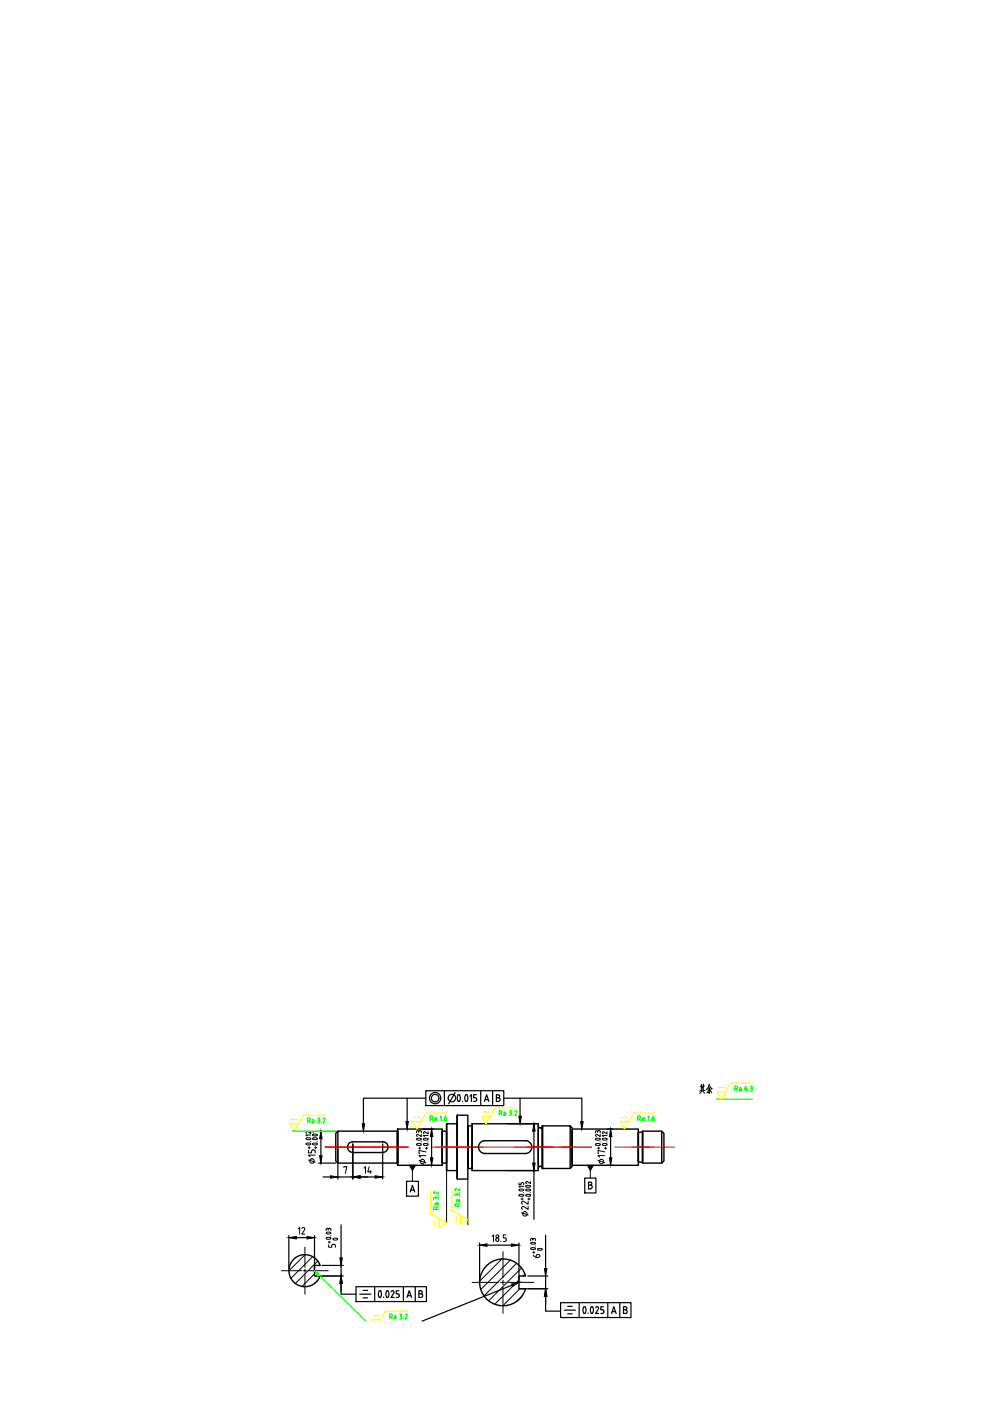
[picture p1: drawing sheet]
<svg xmlns="http://www.w3.org/2000/svg" width="210mm" height="297mm" viewBox="0 0 210 297" stroke-linecap="round" stroke-linejoin="round" font-family="sans-serif">
<defs><g id="words">
<text font-size="5.3" x="147.1" y="233.2">其余</text>
<g font-size="4.4">
<text x="75.8" y="250.1">14</text>
<text x="62.1" y="262.8">12</text>
</g>
</g></defs>
<!-- layer: sdraw -->
<g fill="none" stroke="#000" stroke-width=".3">
<path d="M71.6 239.8h12.7v6.8h-12.7zM71.6 239.8l-.4 .5v5.9l.4 .4M84.3 239.4v7.7h9.5v-7.7h-9.5v7.7M84.3 239.8v6.8M93.8 239.8v6.8h.9v-6.8h-.9v6.8M94.7 238.3v9.9h2.3v-9.9h-2.3v9.9M97 236.4v13.6h2.2v-13.6h-2.2v13.6M99.2 238.7v9h.9v-9h-.9v9M100.1 238.3h14v9.4M100.1 238.3v9.9h14v-.5M100.1 238.3v9.9M114.1 238.7l.1 .2 .4 .2"/>
<path d="M114.1 239.1v8.2M114.6 239.1h.1M114.6 239.1l.4-.2v-.2v9v-.2l-.4-.2M115 238.7h5.9v9h-5.9zM120.9 238.7l.4 .4v8.2l-.4 .4M121.3 239.4v7.7h14v-7.7h-14v7.7M136.2 239.8h4.1v6.8h-4.1zM136.2 239.8v6.8M140.3 239.8l.5 .5v5.9l-.5 .4M74.8 242.1h6.3M74.8 242.1a1.13 1.13 0 0 0-1.1 1.1 1.13 1.13 0 0 0 1.1 1.1M81.1 242.1h.1"/>
<path d="M81.1 242.1a1.13 1.13 0 0 1 1.2 1.1 1.13 1.13 0 0 1-1.2 1.1l-6.3 .1M102.8 244.6h.1M102.8 244.6h8.6M102.8 241.9h8.6M102.8 241.8a1.37 1.37 0 0 0-1.3 1.4 1.37 1.37 0 0 0 1.3 1.4M111.4 241.8a1.37 1.37 0 0 1 1.4 1.4 1.37 1.37 0 0 1-1.4 1.4M114.6 247.3h.1M114.6 247.3l-.4 .2-.1 .2M135.3 240.1v6.3h.9v-6.3h-.9v6.3M67.9 268.3a3.4 3.4 0 0 0-5.3-1.6 3.4 3.4 0 0 0 0 5.4 3.4 3.4 0 0 0 5.3-1.6h-1.2v-2.2h1.1M103.2 268.3a5 5 0 0 1 8.2 2.2h-1.4v2.7h1.4a5 5 0 0 1-7.3 3 5 5 0 0 1-.9-7.9z"/>
</g>
<!-- layer: scenter -->
<path d="M68.9 243.2h17.7M91.5 243.2h33.9M130.4 243.2h12.6" fill="none" stroke="#f00" stroke-width=".21"/>
<!-- layer: sdraw -->
<g fill="none" stroke="#000" stroke-width=".21">
<path d="M65.9 239.9v.4l-.8-.5-.2 .3 .1 .2M67.3 239.9h-1l.2 .2M88.8 240v.1M88.8 239.9l-.3-.2-.1 .1-.1 .4M88.8 239.9l.2-.2 .3 .1v.4M90.8 240v.4l-.8-.4-.2 .2 .1 .2M126.7 239.9l-.2-.2-.2 .1v.4M126.7 240v.1M126.7 239.9l.2-.2 .3 .1 .1 .4M128.7 240v.4l-.8-.4-.2 .2M64.9 242.4l.6-.1 .4 .2a.56 .56 0 0 1-1 0zM64.9 241.3l.6-.1 .4 .2a.56 .56 0 0 1-1 0z"/>
<path d="M65.3 243.3h.5M65.4 243.9v.5h.6v-.3M65.4 245.9l1.4 .5M65.5 243.1v.5M65.8 242h.1M65.9 240.7h-1l.2 .2M66.1 244.1l.1-.3h.3l.3 .3M66.3 242.5l.3-.2 .7 .2a.56 .56 0 0 1-1 0zM66.3 241.4l.3-.2 .7 .2a.56 .56 0 0 1-1 0zM66.3 240.6l.3-.2 .7 .2a.56 .56 0 0 1-1 0zM66.7 243.3h.4M66.8 244.9h-1.4l.3 .3"/>
<path d="M66.8 244.1v.3M66.9 243.1v.5M67.2 242h.1M72.9 247.5v-.1h.6l-.3 1.4M88.3 242.6l.4-.2 .6 .2a.56 .56 0 0 1-1 0zM88.3 241.5l.4-.2 .6 .2a.56 .56 0 0 1-1 0zM88.3 240.7l.2 .3M88.8 243.4h.4M88.8 246l1.5 .5M89 243.2v.5M89.3 242.1h.1M89.3 240.5v.5l-.8-.5-.2 .2"/>
<path d="M89.8 242.5l.6-.1 .4 .2a.54 .54 0 0 1-1 0zM89.8 241.4l.6-.1 .4 .2a.54 .54 0 0 1-1 0zM90.2 243.4h.4M90.3 245h-1.5l.4 .3M90.3 244.2l-1.5-.3v.6h.2M90.4 243.2v.5M90.7 242.1h.1M90.8 240.8h-1l.2 .2M94.7 248.2v11.1M99.2 250v9.7M110 250.8v.4h.5v-.2M110.1 253.3l.6-.1 .3 .2a.56 .56 0 0 1-1 0z"/>
<path d="M110.1 252.2l.6-.1 .3 .1a.56 .56 0 0 1-1 0zM110.5 254.2h.4M110.5 250.9l.2-.2 .3 .2M110.6 257.1l1.4 .5M110.7 254v.4M111 252.9h.1M111 251.5h-1l.2 .2M111 251v.2M111.5 253.4l.3-.2 .7 .2a.56 .56 0 0 1-1 0zM111.5 252.2l.3-.1 .7 .1a.56 .56 0 0 1-1 0zM111.5 251.5l.3-.2 .7 .2a.56 .56 0 0 1-1 0zM111.8 250.5l-.3 .1 .2 .4"/>
<path d="M111.9 254.2h.5M112 255.8v.6l-1.1-.6-.3 .3 .2 .3M112 254.7v.6l-1.1-.6-.3 .3 .2 .3M112.1 254v.4M112.4 252.9h.1M112.5 250.5v.5l-.7-.5M126.3 240.7l.1 .3M126.3 242.5l.6-.1 .4 .2a.56 .56 0 0 1-1 0zM126.3 241.4l.6-.1 .4 .2a.56 .56 0 0 1-1 0zM126.7 243.4h.5M126.8 246l1.4 .5M126.9 243.2v.5"/>
<path d="M127.2 242.1h.1M127.3 240.5v.5l-.8-.5-.2 .2M127.7 240.2l.2 .2M127.8 242.5v.3M127.8 241.4v.2M127.8 242.5l.6-.1 .3 .3-.3 .2-.6-.1M127.8 241.4l.6-.1 .3 .2-.3 .2-.6-.1M128.2 243.4h.4M128.2 245h-1.4l.3 .3M128.2 244.2l-1.4-.3v.6h.2M128.4 243.2v.5M128.7 242.1h.1"/>
<path d="M128.7 240.8h-1l.2 .2M59.7 269.4h4.3M64.3 269.4h.7M64.7 264.4v4.3M64.7 269.1v.7M64.7 270.1v4.3M64.7 266l-3.5 3.4M65.3 269.4h4.3M66.3 266.5l-4.6 4.5M66.7 270.1l-2.7 2.6M67.3 271.5l-.6 .6M67.4 267.4l-4.8 4.7"/>
<path d="M67.8 270.5h4.7M69.1 260.7v.2M69.2 260.6l.2-.2 .2 .2M69.6 263.3h.4M69.6 260.7v.1M69.6 260.6l.2-.2 .3 .1 .1 .4M69.8 263.1v.5M70.1 262h.1M70.1 262.4v.3M70.1 261.3v.2M70.1 262.4l-.6-.1-.3 .2 .3 .3 .6-.1M70.1 261.3l-.6-.1-.3 .2 .3 .2 .6-.1"/>
<path d="M70.6 262.6l.6-.1 .4 .2a.54 .54 0 0 1-1 0zM70.8 263.8l-.4 .2-.1 .4h-.6v-.5M70.8 263.8l.3 .2v.4M100.1 271.9h5.5M104.3 262.1l.3-.3v1.4M105.1 262.8v.1M105.1 262.8a.32 .32 0 0 1 .5-.2 .32 .32 0 0 1 0 .5 .32 .32 0 0 1-.5-.2M106.2 271.9h1M106.2 263.2h.1M106.4 266.9l-4.7 4.7M106.6 265.4v5.5M106.6 271.4v1"/>
<path d="M106.6 272.9v5.6M107.3 261.8h-.6v.7h.5l.1 .4-.1 .3h-.5M107.6 271.9h5.6M108.2 267.2l-6.3 6.2M109.5 267.9l-6.9 6.9M110 271.4l-5.1 5.1M110 273.2h5.9M110.2 273.2l-3.6 3.7M110.6 268.8l-7 7M110.7 274.8l-1.1 1.1M111.3 270.1l-.4 .4M112.6 264.6l.6-.1 .3 .2a.56 .56 0 0 1-1 0z"/>
<path d="M112.6 263.5l.6-.1 .3 .1a.56 .56 0 0 1-1 0zM113 265.5h.4M113 262.8v.1M113 262.8l-.2-.2h-.2l-.1 .4M113.1 266.1l.6 .5M113.2 265.3v.4M113.2 262.6h.1M113.2 262.6l-.2 .2M113.3 262.6h.2v.4M113.5 264.2h.1M114 265h.9M114 265a.54 .54 0 0 1 .9 0"/>
<path d="M114.2 266.6l.1-.1a.36 .36 0 0 0-.1-.5 .36 .36 0 0 0-.5 .3v.3h.5"/>
<circle cx="66.1" cy="246.2" r=".48"/>
<circle cx="89.6" cy="246.3" r=".48"/>
<circle cx="111.3" cy="257.4" r=".48"/>
<circle cx="127.5" cy="246.3" r=".48"/>
<circle cx="105.4" cy="262.1" r=".31"/>
</g>
<g fill="none" stroke="#000" stroke-width=".25">
<path d="M67.6 239.8h3.6M86.3 232.8h-9.2v5.5M89.5 239.4h2.5M90.3 232.8h-4v5M90.3 231.3h16.5v3.1h-16.5zM94.2 231.3v3.1M96.5 231.7l-1.4 2.3M97.1 232.2l.1-.1a.79 .79 0 0 1 0 1.4l-.1-.1a1.34 1.34 0 0 1 0-1.2zM98.1 233.5h.1M98.7 232.2l.1-.1a.79 .79 0 0 1 0 1.4l-.1-.1a1.34 1.34 0 0 1 0-1.2zM99.6 232.4l.4-.3v1.4M100.4 233.5h.3"/>
<path d="M101 232.1h-.6v.6l.5 .1 .2 .4M101.1 233.2l-.4 .3M101.9 231.3v3.1M102.7 233.5l.5-1.4 .5 1.4M102.9 233.1h.6M104.4 231.3v3.1M105.2 232.1l.7 .2v.3l-.3 .1a.39 .39 0 0 1 .4 .4 .39 .39 0 0 1-.4 .4h-.4zM105.2 232.8h.4M106.8 232.8h3.5v3.9M107.6 238.3h6.1M110.3 232.8h13.1v5M113.2 239.8v6.8"/>
<path d="M128.8 239.4h1.1M67.6 246.6h3.6M68 241.4v3.6M68.5 249.5h1.6M71.6 243.7v6.3M71.6 249.5h3.2M72.3 259.7v7M74.8 242.5v7.5M81.1 242.5v7.5M86.2 250.5h2.5v3.1h-2.5zM87 252.7l.4-1.4 .5 1.4M87.1 252.3h.7"/>
<path d="M89.5 247.1h2.5M91.5 241v4.5M107.6 248.2h6.1M113.2 248.2v10.3M124 249.8h2.4v3.1h-2.4zM124.8 251.3h.4M125.2 250.6h-.4v1.5h.4M125.2 250.6l.3 .3-.3 .4a.39 .39 0 0 1 .4 .3 .39 .39 0 0 1-.4 .4M128.8 247.1h1.1M129.5 241v4.5M61.2 262v7M66.7 262v7"/>
<path d="M68.3 268.3h4.5M68.3 270.5h4.5M72.3 273.7v-1.6v2.3h3.2M72.3 268.3v2.2M75.5 272.8h14.9v3.2h-14.9zM76.3 274.4h2.3M77 273.6h.9M77 275.2h.9M79.4 272.8v3.2M80.4 273.7h.1a.79 .79 0 0 1 0 1.4l-.1-.1a1.34 1.34 0 0 1 0-1.3zM81.3 275v.1M82 273.7h.1a.79 .79 0 0 1 0 1.4l-.1-.1a1.34 1.34 0 0 1 0-1.3z"/>
<path d="M83.2 273.7l.4 .3-.7 1.1h.7M83.2 273.6l-.3 .3M84 275.1h.3M84.6 273.7h-.6v.6h.5l.2 .3-.1 .3-.3 .2M85.5 272.8v3.2M86.3 275.1l.5-1.4 .5 1.4M86.4 274.7h.7M88 272.8v3.2M88.8 273.7l.7 .1v.3l-.3 .2a.4 .4 0 0 1 .4 .4 .4 .4 0 0 1-.4 .4h-.4zM88.8 274.3h.4M101.7 263.5v7.9M103.3 264h5.2"/>
<path d="M108.6 272.5l-19.1 7.6M110 263.5v7.9M111.9 270.5h4.2M111.9 273.2h4.2M115.7 276.4v-1.6v3.2h3.2M115.7 261.9v7.1M115.7 270.5v2.7M118.9 276.2h14.9v3.1h-14.9zM119.6 277.8h2.4M120.4 277h.9M120.4 278.6h.9M122.8 276.2v3.1"/>
<path d="M123.8 277.1a.79 .79 0 0 1 0 1.4v-.1a1.34 1.34 0 0 1 0-1.3zM124.7 278.4v.1M125.3 277.1h.1a.79 .79 0 0 1 0 1.4l-.1-.1a1.34 1.34 0 0 1 0-1.3zM126.3 277.3l.2-.2h.3l.1 .4M126.9 277.5l-.6 1h.6M127.4 278.5h.3M127.9 277.1h-.5v.6h.5l.1 .5M128 278.1l-.3 .4M128.9 276.2v3.1M129.7 278.5l.4-1.4 .5 1.4M129.8 278.1h.7M131.4 276.2v3.1"/>
<path d="M132.2 277.1l.7 .1v.3l-.3 .2a.4 .4 0 0 1 .4 .4 .4 .4 0 0 1-.4 .4h-.4zM132.2 277.7h.4"/>
<circle cx="92.3" cy="232.8" r="1.2"/>
<circle cx="92.3" cy="232.8" r=".79"/>
<circle cx="95.8" cy="232.8" r=".79"/>
</g>
<g fill="#000" stroke="#000" stroke-width=".21">
<path d="M76.8 238.3h.5l-.2 1.5zM86.1 237.8h.5l-.3 1.6zM110 236.7h.5l-.2 1.6zM113.2 238.3l.3 1.5h-.6zM123.1 237.8h.5l-.2 1.6zM68 239.8l.3 1.6h-.5zM67.8 245h.5l-.3 1.6zM70.1 249.3l1.5 .2-1.5 .3zM86.8 247.1h1.3l-.7 1.1zM91.5 239.4l.3 1.6h-.5zM91.3 245.5h.5l-.3 1.6zM112.9 246.6h.6l-.3 1.6z"/>
<path d="M124.5 247.1h1.3l-.6 1.1zM129.5 239.4l.2 1.6h-.5zM129.2 245.5h.5l-.2 1.6zM72.3 270.5l.3 1.6h-.5zM72.1 266.7h.5l-.3 1.6zM101.7 264l1.6-.3v.6zM108.5 263.7l1.5 .3-1.5 .3zM108.5 272.2l1.5-.3-1.3 .8zM115.7 273.2l.3 1.6h-.6zM115.4 269h.6l-.3 1.5z"/>
</g>
<!-- layer: 0 -->
<path d="M87.4 248.2v2.3M125.2 248.2v1.6" fill="none" stroke="#000" stroke-width=".21"/>
<!-- layer: AM_5 -->
<g fill="none" stroke="#0f0" stroke-width=".25">
<path d="M61.9 239.8h9.3M65.2 237.6h.3M65.5 237.1h-.3v1M65.5 237.1l.3 .2-.3 .3M65.5 237.6l.3 .5M66.2 237.4l.4 .2M66.3 237.8h.3M66.3 237.7l-.2 .2 .2 .2M66.6 237.6v.5h-.3M67.4 237.1h.2M67.4 238.1h.2M67.5 237.5h.1"/>
<path d="M67.6 237.1l.2 .2-.2 .2M67.6 237.5l.2 .2-.2 .4M68.1 238v.1M68.7 237.1l.2 .2-.4 .8h.4M68.7 237.1l-.2 .1M91.2 237.2h.3M91.5 237.2l.2-.2v-.3l-.5-.1v1M91.5 237.2l.2 .4M92.1 236.9l.4 .2v.5h-.2M92.3 237.3h.2M92.3 237.3l-.2 .1 .2 .2M93.3 236.8l.2-.2v1"/>
<path d="M93.9 237.6h.1M94.5 237.1a.24 .24 0 0 1 .1 .3 .24 .24 0 0 1-.4 0v-.3h.3M94.6 236.6l-.4 .5M105.9 236.1h.2M106.1 235.5h-.2v1M106.1 235.5l.3 .3-.3 .2M106.2 236.1l.2 .4M106.8 235.8l.4 .1v.1M107.2 236v.5l-.4-.1v-.2h.4M108 235.5l.4 .1 .1 .1-.3 .2M108 236.5h.2M108.1 235.9h.1"/>
<path d="M108.2 235.9l.3 .3-.3 .3M108.8 236.4v.1M109.2 235.6l.2-.1 .2 .2-.5 .8h.5M135.2 237.2h.3M135.5 237.2l.3-.2v-.3l-.6-.1v1M135.6 237.2l.2 .4M136.2 236.9l.4 .2v.5h-.3M136.3 237.3h.3M136.3 237.3l-.2 .1 .2 .2M137.4 236.8l.2-.2v1M137.9 237.6h.1M138.5 237.1a.24 .24 0 0 1 .2 .3 .24 .24 0 0 1-.4 0v-.3h.2"/>
<path d="M138.6 236.6l-.3 .5M152 232.8v.3h7.6M155.8 230.9h.3M156.1 230.3h-.3v1M156.1 230.3l.3 .3-.3 .3M156.1 230.9l.2 .4M156.7 230.6l.4 .1v.6h-.3l.1-.3M156.9 231h.2M157.9 230.7h.4l.1 .3M157.9 230.7v.4M158 231.1l.2 .2 .2-.2M158.3 230.3l-.4 .4"/>
<path d="M158.4 231v.1M158.7 231.3h.1M159.1 230.3h.2M159.2 230.7h.1M159.3 230.3l.2 .2-.2 .2M159.3 230.7l.2 .3M159.5 231.1v.1l-.4 .1M159.5 231v.1M91.9 252.9l.2 .2M92.3 252.7h-.3l-.1 .2M92.4 254v.2M92.5 256.4l-.2-.5-.3 .1-.1 .4h1"/>
<path d="M92.6 255.1v.3M92.6 253.8h.1M92.6 255.4l.2 .1 .1-.1M92.6 253.8l-.2 .2-.2-.2-.2 .1-.1 .4M92.7 253.8l.2 .1v.4M92.9 253.5h.1M92.9 255.4v-.3h-.4l-.2 .4M92.9 252.7v.5l-.6-.5M92.9 255.9l-.4 .2M96.4 255.5v.2h1.1M96.4 255.5l.3-.3 .3 .3M96.5 252.2l.1 .3"/>
<path d="M96.9 253.4l-.2-.3-.2 .1-.1 .4M96.9 253.4v.1M96.9 253.4l.2-.3 .3 .1 .1 .4M97 254.4h.5l-.1 .4h-.2l-.1-.4M97 254.4l-.2 .4M97 255.5v.2M97.4 252.8h.1M97.5 252v.5l-.8-.5-.3 .2M97.5 255.2l-.5 .2M67.5 270.2l10.1 9.9M82.6 279.2l.5-.1 .1-.4-.6-.1v1M82.9 279.2l.3 .4"/>
<path d="M83.6 279h.2M83.8 278.9l.2 .2v.5h-.4v-.3h.4M84.8 278.6l.3 .1v.3h-.1M84.8 279.6h.2M84.9 279.1l.3 .2-.2 .3M85.5 279.6h.1M85.9 278.8l.3-.2 .1 .3M86.3 279l-.4 .6h.4"/>
</g>
<g fill="none" stroke="#ff0" stroke-width=".25">
<path d="M61.7 237.3h1.4M69 236.4h-4.7l-1.9 3.4-.9-1.5h1.8M87.7 236.9h1.3M94.7 236h-4.4l-1.9 3.4-1-1.6h1.9M102.4 235.8h1.3M109.7 234.9h-4.7l-2 3.4-.9-1.6h1.9M131.7 236.9h1.4M138.8 236h-4.4l-2 3.4-.9-1.6h1.8M159.6 229.7h-4.7l-1.9 3.4-1-1.6M91.3 252.6v4.7l3.4 2-1.6 .9v-1.9M92.2 258.6v1.3M95.8 252v4.6l3.4 2-1.6 .9v-1.8"/>
<path d="M96.7 257.9v1.4M79.1 278.9h1.4M80.7 279.8h-1.8l.1 .3M86.4 278h-4.7l-1.2 2.1"/>
</g>
<path d="M66.7 269.4l.9 .7-.3 .2z" fill="#0f0" stroke="#0f0" stroke-width=".21"/>
<use href="#words"/>
</svg>
